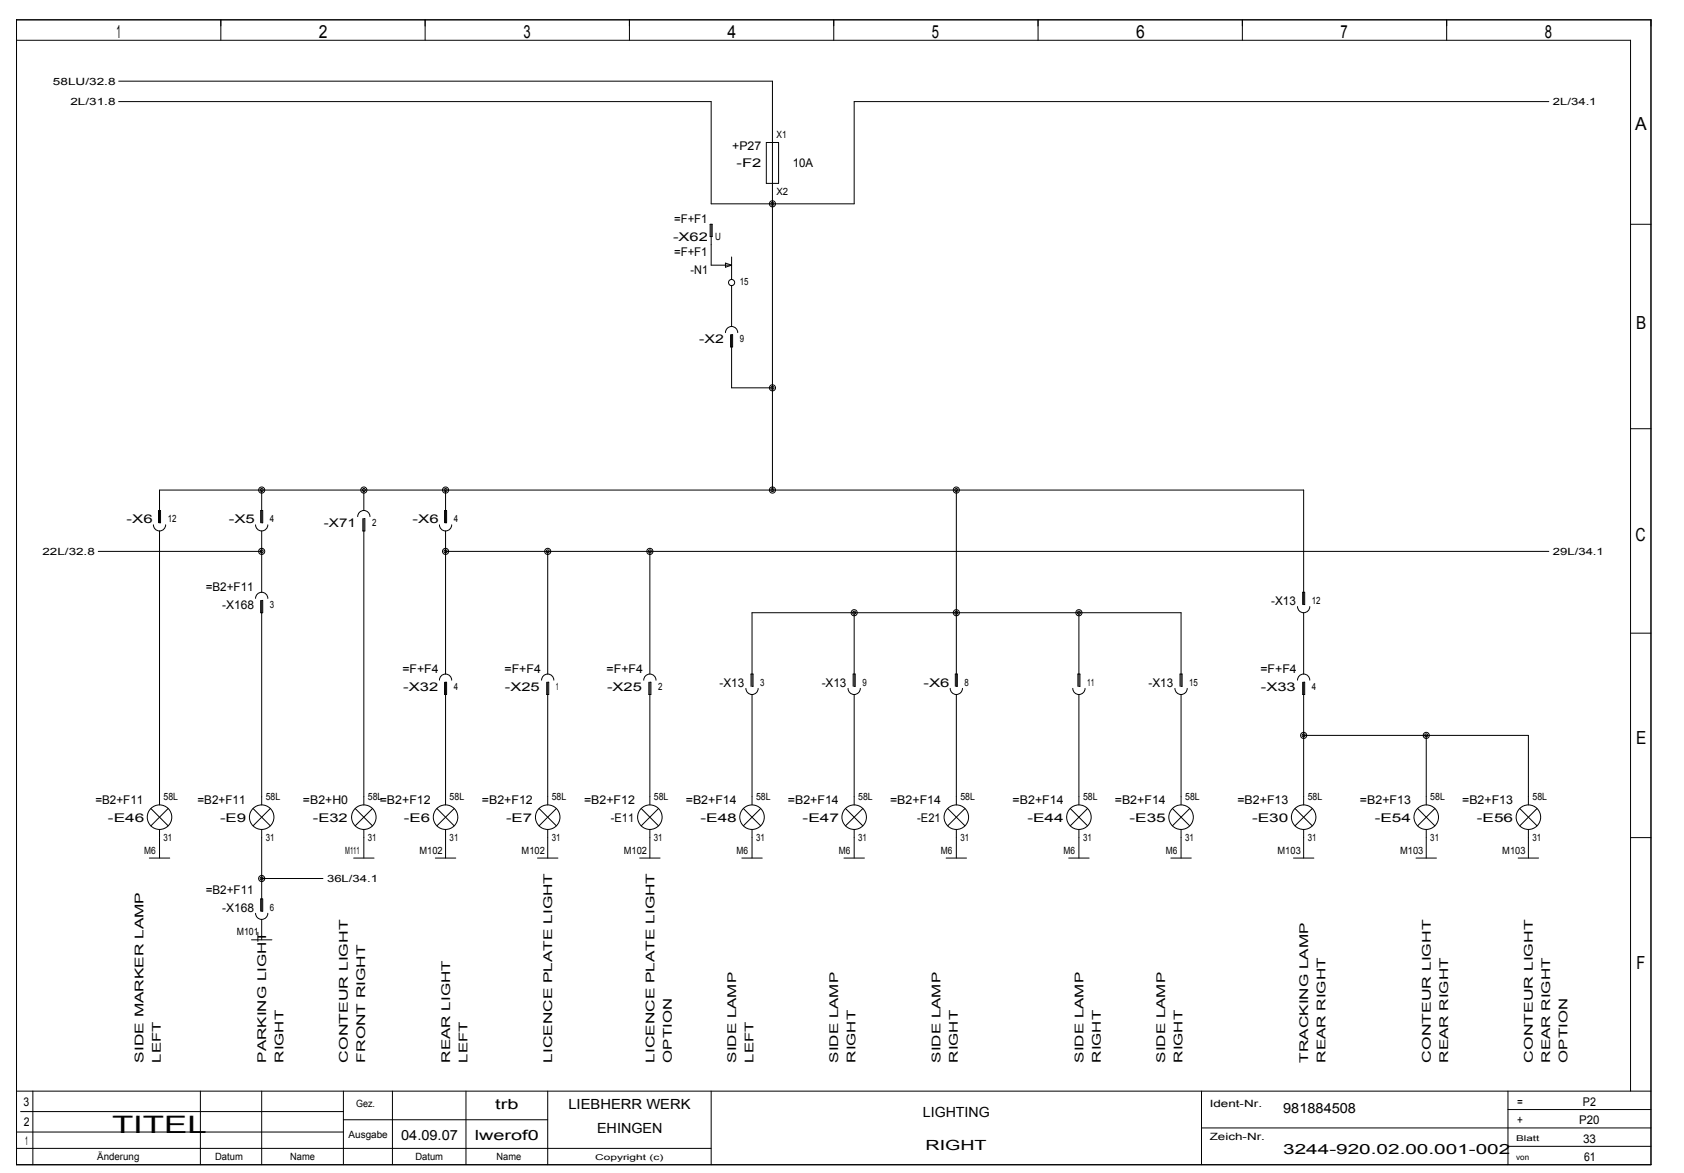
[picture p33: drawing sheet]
<svg xmlns="http://www.w3.org/2000/svg" width="408mm" height="284mm" viewBox="0 0 408 284" stroke-linecap="round" stroke-linejoin="round" font-family="sans-serif">
<defs><g id="words">
<text font-size="5.8" x="27.2" y="274.3">TITEL</text>
<g font-size="4.4">
<text x="28.2" y="9.3">1</text>
<text x="77.3" y="9.3">2</text>
<text x="126.8" y="9.3">3</text>
<text x="176.2" y="9.3">4</text>
<text x="225.8" y="9.3">5</text>
<text x="275.2" y="9.3">6</text>
<text x="324.8" y="9.3">7</text>
<text x="374.3" y="9.3">8</text>
<text x="396.2" y="31.6">A</text>
<text x="396.4" y="79.6">B</text>
<text x="396.2" y="131.1">C</text>
<text x="396.4" y="180.1">E</text>
<text x="396.5" y="234.5">F</text>
</g>
<g font-size="3.4">
<text x="120" y="268.5">trb</text>
<text x="137.7" y="268.5">LIEBHERR WERK</text>
<text x="310.9" y="269.5">981884508</text>
<text x="97.2" y="275.9">04.09.07</text>
<text x="115" y="275.9">lwerof0</text>
<text x="144.6" y="274.4">EHINGEN</text>
<text x="223.6" y="270.4">LIGHTING</text>
<text x="224.2" y="278.4">RIGHT</text>
<text x="310.9" y="279.4">3244­920.02.00.001­002</text>
</g>
<g font-size="2.9">
<text x="177.4" y="36.2">+P27</text>
<text x="178.5" y="40.5">­F2</text>
<text x="192.1" y="40.5">10A</text>
<text x="163.1" y="58.4">­X62</text>
<text x="163.3" y="54">=F+F1</text>
<text x="163.3" y="62">=F+F1</text>
<text x="167.3" y="66.3">­N1</text>
<text x="169.4" y="83.1">­X2</text>
<text x="30.7" y="126.7">­X6</text>
<text x="55.4" y="126.7">­X5</text>
<text x="78.5" y="127.7">­X71</text>
<text x="100" y="126.7">­X6</text>
<text x="49.8" y="143.1">=B2+F11</text>
<text x="53.8" y="147.5">­X168</text>
<text x="308" y="146.5">­X13</text>
<text x="97.5" y="162.9">=F+F4</text>
<text x="97.7" y="167.3">­X32</text>
<text x="122.2" y="162.9">=F+F4</text>
<text x="122.3" y="167.3">­X25</text>
<text x="147" y="162.9">=F+F4</text>
<text x="147.1" y="167.3">­X25</text>
<text x="174.3" y="166.3">­X13</text>
<text x="199.1" y="166.3">­X13</text>
<text x="223.7" y="166.3">­X6</text>
<text x="278.3" y="166.3">­X13</text>
<text x="305.4" y="162.9">=F+F4</text>
<text x="305.5" y="167.3">­X33</text>
<text x="23.1" y="194.6">=B2+F11</text>
<text x="47.8" y="194.6">=B2+F11</text>
<text x="73.4" y="194.6">=B2+H0</text>
<text x="92" y="194.6">=B2+F12</text>
<text x="116.7" y="194.6">=B2+F12</text>
<text x="141.5" y="194.6">=B2+F12</text>
<text x="166.1" y="194.6">=B2+F14</text>
<text x="190.9" y="194.6">=B2+F14</text>
<text x="215.6" y="194.6">=B2+F14</text>
<text x="245.3" y="194.6">=B2+F14</text>
<text x="270.1" y="194.6">=B2+F14</text>
<text x="299.8" y="194.6">=B2+F13</text>
<text x="329.5" y="194.6">=B2+F13</text>
<text x="354.2" y="194.6">=B2+F13</text>
<text x="26.2" y="198.9">­E46</text>
<text x="53.3" y="198.9">­E9</text>
<text x="75.8" y="198.9">­E32</text>
<text x="97.9" y="198.9">­E6</text>
<text x="122.6" y="198.9">­E7</text>
<text x="148" y="198.9">­E11</text>
<text x="169.7" y="198.9">­E48</text>
<text x="194.5" y="198.9">­E47</text>
<text x="222.2" y="198.9">­E21</text>
<text x="248.9" y="198.9">­E44</text>
<text x="273.7" y="198.9">­E35</text>
<text x="303.4" y="198.9">­E30</text>
<text x="333.1" y="198.9">­E54</text>
<text x="357.8" y="198.9">­E56</text>
<text x="49.8" y="216.4">=B2+F11</text>
<text x="53.8" y="220.7">­X168</text>
<text x="34.8" y="257.3" transform="rotate(-90 34.8 257.3)">SIDE MARKER LAMP</text>
<text x="39" y="257.3" transform="rotate(-90 39 257.3)">LEFT</text>
<text x="64.5" y="257.3" transform="rotate(-90 64.5 257.3)">PARKING LIGHT</text>
<text x="68.7" y="257.3" transform="rotate(-90 68.7 257.3)">RIGHT</text>
<text x="84.3" y="257.3" transform="rotate(-90 84.3 257.3)">CONTEUR LIGHT</text>
<text x="88.5" y="257.3" transform="rotate(-90 88.5 257.3)">FRONT RIGHT</text>
<text x="109" y="257.3" transform="rotate(-90 109 257.3)">REAR LIGHT</text>
<text x="113.3" y="257.3" transform="rotate(-90 113.3 257.3)">LEFT</text>
<text x="133.8" y="257.3" transform="rotate(-90 133.8 257.3)">LICENCE PLATE LIGHT</text>
<text x="158.5" y="257.3" transform="rotate(-90 158.5 257.3)">LICENCE PLATE LIGHT</text>
<text x="162.8" y="257.3" transform="rotate(-90 162.8 257.3)">OPTION</text>
<text x="178.3" y="257.3" transform="rotate(-90 178.3 257.3)">SIDE LAMP</text>
<text x="182.6" y="257.3" transform="rotate(-90 182.6 257.3)">LEFT</text>
<text x="203.1" y="257.3" transform="rotate(-90 203.1 257.3)">SIDE LAMP</text>
<text x="207.3" y="257.3" transform="rotate(-90 207.3 257.3)">RIGHT</text>
<text x="227.8" y="257.3" transform="rotate(-90 227.8 257.3)">SIDE LAMP</text>
<text x="232.1" y="257.3" transform="rotate(-90 232.1 257.3)">RIGHT</text>
<text x="262.5" y="257.3" transform="rotate(-90 262.5 257.3)">SIDE LAMP</text>
<text x="266.7" y="257.3" transform="rotate(-90 266.7 257.3)">RIGHT</text>
<text x="282.3" y="257.3" transform="rotate(-90 282.3 257.3)">SIDE LAMP</text>
<text x="286.5" y="257.3" transform="rotate(-90 286.5 257.3)">RIGHT</text>
<text x="316.9" y="257.3" transform="rotate(-90 316.9 257.3)">TRACKING LAMP</text>
<text x="321.2" y="257.3" transform="rotate(-90 321.2 257.3)">REAR RIGHT</text>
<text x="346.6" y="257.3" transform="rotate(-90 346.6 257.3)">CONTEUR LIGHT</text>
<text x="350.9" y="257.3" transform="rotate(-90 350.9 257.3)">REAR RIGHT</text>
<text x="371.4" y="257.3" transform="rotate(-90 371.4 257.3)">CONTEUR LIGHT</text>
<text x="375.6" y="257.3" transform="rotate(-90 375.6 257.3)">REAR RIGHT</text>
<text x="379.8" y="257.3" transform="rotate(-90 379.8 257.3)">OPTION</text>
<text x="5.7" y="267.8">3</text>
<text x="367.6" y="267.8">=</text>
<text x="383.5" y="267.8">P2</text>
<text x="5.8" y="272.7">2</text>
<text x="367.6" y="272.2">+</text>
<text x="382.6" y="272.2">P20</text>
<text x="6.1" y="277.2">1</text>
<text x="383.5" y="276.7">33</text>
<text x="383.8" y="281.1">61</text>
</g>
<g font-size="2.4">
<text x="12.8" y="20.5">58LU/32.8</text>
<text x="17.1" y="25.5">2L/31.8</text>
<text x="376.2" y="25.5">2L/34.1</text>
<text x="188.1" y="33.4">X1</text>
<text x="188.1" y="47.3">X2</text>
<text x="173.3" y="58.1">U</text>
<text x="179.2" y="69">15</text>
<text x="179.2" y="82.9">9</text>
<text x="40.6" y="126.5">12</text>
<text x="65.4" y="126.5">4</text>
<text x="90.1" y="127.4">2</text>
<text x="109.9" y="126.5">4</text>
<text x="10.3" y="134.4">22L/32.8</text>
<text x="376.2" y="134.4">29L/34.1</text>
<text x="65.4" y="147.2">3</text>
<text x="317.8" y="146.3">12</text>
<text x="109.9" y="167">4</text>
<text x="134.7" y="167">1</text>
<text x="159.4" y="167">2</text>
<text x="184.2" y="166.1">3</text>
<text x="208.9" y="166.1">9</text>
<text x="233.7" y="166.1">8</text>
<text x="263.4" y="166.1">11</text>
<text x="288.1" y="166.1">15</text>
<text x="317.8" y="167">4</text>
<text x="39.6" y="193.8">58L</text>
<text x="64.4" y="193.8">58L</text>
<text x="89.1" y="193.8">58L</text>
<text x="108.9" y="193.8">58L</text>
<text x="133.7" y="193.8">58L</text>
<text x="158.4" y="193.8">58L</text>
<text x="183.2" y="193.8">58L</text>
<text x="207.9" y="193.8">58L</text>
<text x="232.7" y="193.8">58L</text>
<text x="262.4" y="193.8">58L</text>
<text x="287.1" y="193.8">58L</text>
<text x="316.8" y="193.8">58L</text>
<text x="346.5" y="193.8">58L</text>
<text x="371.3" y="193.8">58L</text>
<text x="39.6" y="203.7">31</text>
<text x="64.4" y="203.7">31</text>
<text x="89.1" y="203.7">31</text>
<text x="108.9" y="203.7">31</text>
<text x="133.7" y="203.7">31</text>
<text x="158.4" y="203.7">31</text>
<text x="183.2" y="203.7">31</text>
<text x="207.9" y="203.7">31</text>
<text x="232.7" y="203.7">31</text>
<text x="262.4" y="203.7">31</text>
<text x="287.1" y="203.7">31</text>
<text x="316.8" y="203.7">31</text>
<text x="346.5" y="203.7">31</text>
<text x="371.3" y="203.7">31</text>
<text x="34.9" y="206.6">M6</text>
<text x="83.6" y="206.6">M111</text>
<text x="101.6" y="206.6">M102</text>
<text x="126.4" y="206.6">M102</text>
<text x="151.1" y="206.6">M102</text>
<text x="178.5" y="206.6">M6</text>
<text x="203.2" y="206.6">M6</text>
<text x="228" y="206.6">M6</text>
<text x="257.7" y="206.6">M6</text>
<text x="282.4" y="206.6">M6</text>
<text x="309.5" y="206.6">M103</text>
<text x="339.2" y="206.6">M103</text>
<text x="364" y="206.6">M103</text>
<text x="79.2" y="213.6">36L/34.1</text>
<text x="65.4" y="220.5">6</text>
<text x="57.4" y="226.4">M101</text>
<text x="86.3" y="268">Gez.</text>
<text x="293.1" y="268">Ident­Nr.</text>
<text x="84.4" y="275.5">Ausgabe</text>
<text x="293.1" y="275.9">Zeich­Nr.</text>
<text x="23.5" y="280.9">Änderung</text>
<text x="52.1" y="280.9">Datum</text>
<text x="70.3" y="280.9">Name</text>
<text x="100.6" y="280.9">Datum</text>
<text x="120.3" y="280.9">Name</text>
</g>
<g font-size="1.9">
<text x="144.2" y="280.8">Copyright (c)</text>
<text x="367.3" y="280.8">von</text>
<text x="367.3" y="276.4">Blatt</text>
</g>
</g></defs>
<g fill="none" stroke="#000" stroke-width=".24">
<path d="M4 4.8h396v277.2h-396zM4 9.8h391.1v254.4M28.8 19.7h158.3v99M53.5 4.8v5M103 4.8v5M152.5 4.8v5M202 4.8v5M251.5 4.8v5M301 4.8v5M350.5 4.8v5M28.8 24.6h143.5v24.8h34.6v-24.8h168.4M185.7 34.5h2.9v9.9h-2.9z"/>
<path d="M172.1 54.3h.4v3h-.4zM172.3 54.3v9.9h4.9M395.1 54.3h4.9M175.8 63.7l1.4 .5-1.4 .5zM177.2 62.2v5.5M177.2 69.2v9.9M175.8 80.5a1.48 1.48 0 0 1 1.5-1.4 1.48 1.48 0 0 1 1.4 1.4M177 81v3h.5v-3h-.3v12.9h9.9M63.4 118.7v7.9h.2v-3h-.4v3M88.1 118.7v4.9M107.9 118.7v7.9h.3v-3h-.5v3M231.7 118.7v47.5h.2v-3h-.4v3"/>
<path d="M395.1 103.8h4.9M23.8 133.5h39.6M37.2 127.1a1.49 1.49 0 0 0 1.4 1.5 1.49 1.49 0 0 0 1.5-1.5M38.4 126.6v-3h.5v3h-.2v-7.9h277.1v27.7h.3v-3h-.5v3M38.7 128.6v66.3M61.9 127.1a1.49 1.49 0 0 0 1.5 1.5 1.49 1.49 0 0 0 1.5-1.5M63.4 128.6v14.8M86.7 125.1a1.49 1.49 0 0 1 1.5-1.5 1.49 1.49 0 0 1 1.4 1.5M87.9 125.6v3h.5v-3h-.3v69.3M106.5 127.1a1.48 1.48 0 0 0 1.4 1.5 1.48 1.48 0 0 0 1.5-1.5M107.9 128.6v34.6M107.9 133.5h267.4"/>
<path d="M132.7 133.5v29.7M157.5 133.5v29.7M61.9 144.9a1.49 1.49 0 0 1 1.5-1.5 1.49 1.49 0 0 1 1.5 1.5M63.2 145.4v3h.4v-3h-.2v49.5M206.9 148.4v17.8h.3v-3h-.5v3M261.4 148.4v17.8h.2v-3h-.4v3M314.4 146.9a1.48 1.48 0 0 0 1.5 1.5 1.48 1.48 0 0 0 1.4-1.5M315.8 148.4v14.8M395.1 153.3h4.9M106.5 164.7a1.48 1.48 0 0 1 1.4-1.5 1.48 1.48 0 0 1 1.5 1.5M107.7 165.2v3h.5v-3h-.3v29.7M131.2 164.7a1.49 1.49 0 0 1 1.5-1.5 1.49 1.49 0 0 1 1.5 1.5"/>
<path d="M132.5 165.2v3h.4v-3h-.2v29.7M156 164.7a1.49 1.49 0 0 1 1.4-1.5 1.49 1.49 0 0 1 1.5 1.5M157.2 165.2v3h.5v-3h-.2v29.7M180.7 166.7a1.48 1.48 0 0 0 1.5 1.5 1.48 1.48 0 0 0 1.5-1.5M182 166.2v-3h.4v3h-.2v-17.8h104v17.8h.2v-3h-.5v3M182.2 168.2v26.7M205.5 166.7a1.49 1.49 0 0 0 1.5 1.5 1.49 1.49 0 0 0 1.4-1.5M206.9 168.2v26.7M230.2 166.7a1.48 1.48 0 0 0 1.5 1.5 1.48 1.48 0 0 0 1.5-1.5M231.7 168.2v26.7M259.9 166.7a1.48 1.48 0 0 0 1.5 1.5 1.48 1.48 0 0 0 1.5-1.5M261.4 168.2v26.7"/>
<path d="M284.7 166.7a1.49 1.49 0 0 0 1.4 1.5 1.49 1.49 0 0 0 1.5-1.5M286.2 168.2v26.7M314.4 164.7a1.48 1.48 0 0 1 1.5-1.5 1.48 1.48 0 0 1 1.4 1.5M315.6 165.2v3h.5v-3h-.3v29.7M315.8 178.1h54.5v16.8M345.5 178.1v16.8M36.6 195.8l4.1 4.1M40.7 195.8l-4.1 4.1M61.3 195.8l4.2 4.1M65.5 195.8l-4.2 4.1M86.1 195.8l4.1 4.1M90.2 195.8l-4.1 4.1"/>
<path d="M105.9 195.8l4.1 4.1M110 195.8l-4.1 4.1M130.6 195.8l4.2 4.1M134.8 195.8l-4.2 4.1M155.4 195.8l4.1 4.1M159.5 195.8l-4.1 4.1M180.1 195.8l4.2 4.1M184.3 195.8l-4.2 4.1M204.9 195.8l4.1 4.1M209 195.8l-4.1 4.1M229.6 195.8l4.2 4.1M233.8 195.8l-4.2 4.1"/>
<path d="M259.3 195.8l4.2 4.1M263.5 195.8l-4.2 4.1M284.1 195.8l4.1 4.1M288.2 195.8l-4.1 4.1M313.8 195.8l4.1 4.1M317.9 195.8l-4.1 4.1M343.5 195.8l4.1 4.1M347.6 195.8l-4.1 4.1M368.2 195.8l4.2 4.1M372.4 195.8l-4.2 4.1M36.2 207.8h4.9M38.7 200.8v7"/>
<path d="M63.4 200.8v19.8h.2v-2.9h-.4v2.9M63.4 212.7h14.8M85.7 207.8h4.9M88.1 200.8v7M105.5 207.8h4.9M107.9 200.8v7M130.2 207.8h5M132.7 200.8v7M155 207.8h4.9M157.5 200.8v7M179.7 207.8h5M182.2 200.8v7"/>
<path d="M204.5 207.8h4.9M206.9 200.8v7M229.2 207.8h5M231.7 200.8v7M258.9 207.8h5M261.4 200.8v7M283.7 207.8h4.9M286.2 200.8v7M313.4 207.8h4.9M315.8 200.8v7M343.1 207.8h4.9M345.5 200.8v7"/>
<path d="M367.8 207.8h5M370.3 200.8v7M395.1 202.8h4.9M60.9 227.6h5M61.9 221.1a1.49 1.49 0 0 0 1.5 1.5 1.49 1.49 0 0 0 1.5-1.5M63.4 222.6v5M4 278h168.3M4 274.1h79.2M4 264.2h396M5 269.1h78.2M8 264.2v17.8M48.5 264.2v17.8"/>
<path d="M63.4 264.2v17.8M83.2 264.2v17.8M83.2 271.1h49.5M95.1 264.2v17.8M112.9 264.2v17.8M132.7 264.2v17.8M172.3 264.2v17.8M291.1 264.2v17.8M291.1 273.1h108.9M365.4 264.2v17.8M365.4 277.5h34.6M365.4 268.6h34.6"/>
<circle cx="187.1" cy="49.4" r=".37"/>
<circle cx="187.1" cy="49.3" r=".74"/>
<circle cx="177.2" cy="68.4" r=".74"/>
<circle cx="187.1" cy="93.9" r=".74"/>
<circle cx="187.1" cy="93.9" r=".37"/>
<circle cx="63.4" cy="118.6" r=".74"/>
<circle cx="63.4" cy="118.7" r=".37"/>
<circle cx="88.1" cy="118.6" r=".74"/>
<circle cx="88.1" cy="118.7" r=".37"/>
<circle cx="107.9" cy="118.6" r=".74"/>
<circle cx="107.9" cy="118.7" r=".37"/>
<circle cx="187.1" cy="118.6" r=".74"/>
<circle cx="187.1" cy="118.7" r=".37"/>
<circle cx="231.7" cy="118.6" r=".74"/>
<circle cx="231.7" cy="118.7" r=".37"/>
<circle cx="63.4" cy="133.5" r=".74"/>
<circle cx="63.4" cy="133.5" r=".37"/>
<circle cx="107.9" cy="133.5" r=".74"/>
<circle cx="107.9" cy="133.5" r=".37"/>
<circle cx="132.7" cy="133.5" r=".74"/>
<circle cx="132.7" cy="133.5" r=".37"/>
<circle cx="157.4" cy="133.5" r=".74"/>
<circle cx="157.4" cy="133.5" r=".37"/>
<circle cx="206.9" cy="148.3" r=".74"/>
<circle cx="206.9" cy="148.4" r=".37"/>
<circle cx="231.7" cy="148.3" r=".74"/>
<circle cx="231.7" cy="148.4" r=".37"/>
<circle cx="261.4" cy="148.4" r=".37"/>
<circle cx="261.4" cy="148.3" r=".74"/>
<circle cx="315.8" cy="178.1" r=".37"/>
<circle cx="315.8" cy="178" r=".74"/>
<circle cx="345.5" cy="178" r=".74"/>
<circle cx="345.5" cy="178.1" r=".37"/>
<circle cx="38.6" cy="197.8" r="2.97"/>
<circle cx="63.4" cy="197.8" r="2.97"/>
<circle cx="88.1" cy="197.8" r="2.97"/>
<circle cx="107.9" cy="197.8" r="2.97"/>
<circle cx="132.7" cy="197.8" r="2.97"/>
<circle cx="157.4" cy="197.8" r="2.97"/>
<circle cx="182.2" cy="197.8" r="2.97"/>
<circle cx="206.9" cy="197.8" r="2.97"/>
<circle cx="231.7" cy="197.8" r="2.97"/>
<circle cx="261.4" cy="197.8" r="2.97"/>
<circle cx="286.1" cy="197.8" r="2.97"/>
<circle cx="315.8" cy="197.8" r="2.97"/>
<circle cx="345.5" cy="197.8" r="2.97"/>
<circle cx="370.3" cy="197.8" r="2.97"/>
<circle cx="63.4" cy="212.7" r=".74"/>
<circle cx="63.4" cy="212.7" r=".37"/>
</g>
<use href="#words"/>
</svg>
